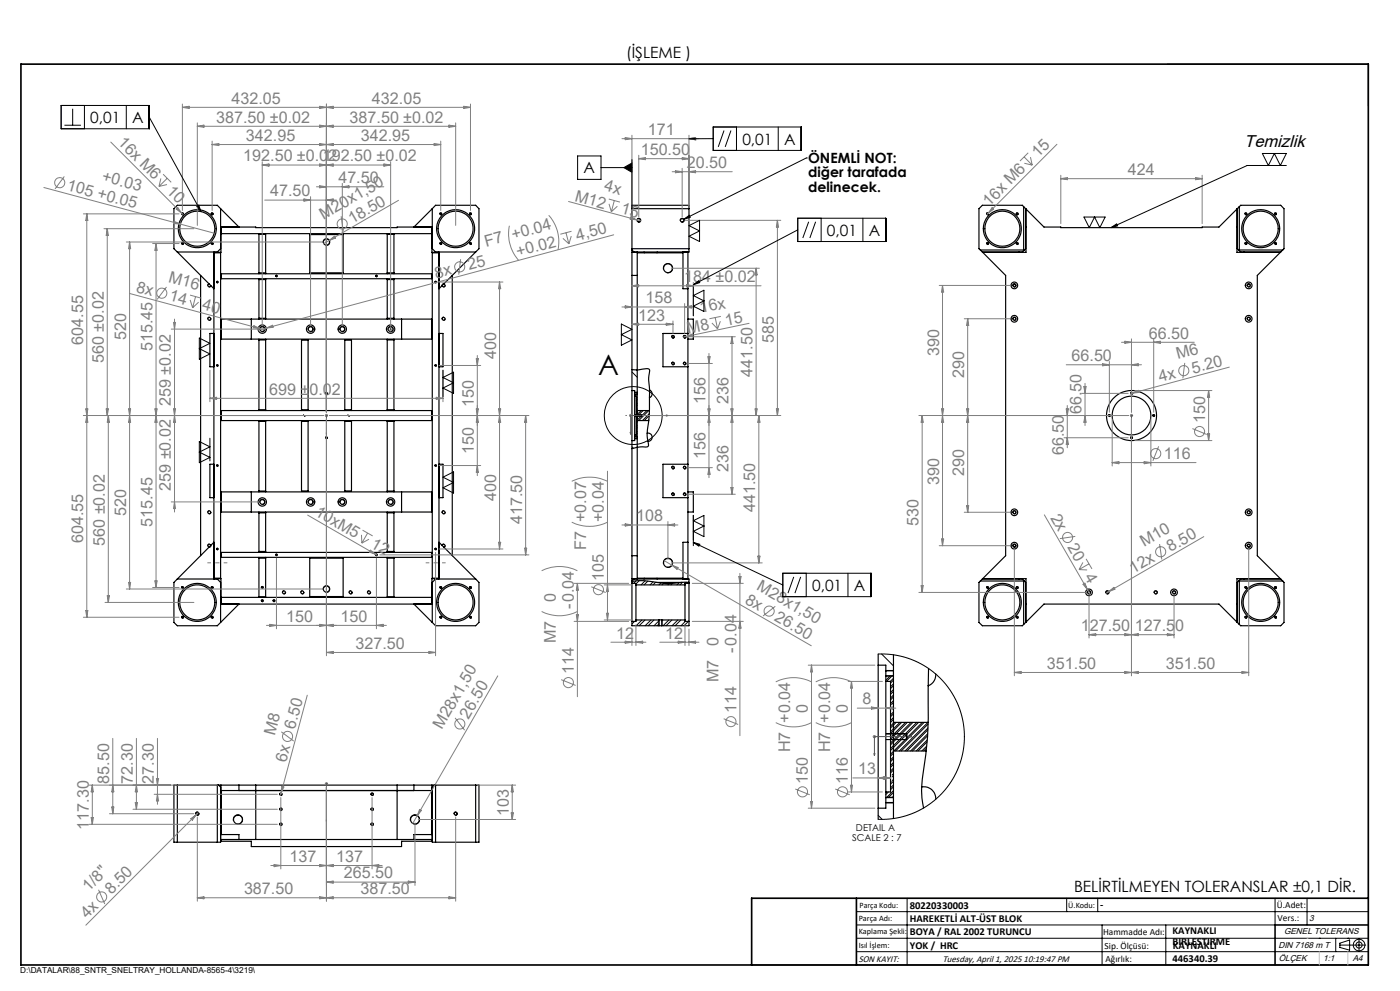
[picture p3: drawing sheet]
<svg xmlns="http://www.w3.org/2000/svg" width="420mm" height="297mm" viewBox="0 0 420 297" stroke-linecap="round" stroke-linejoin="round" font-family="sans-serif">
<defs><g id="words">
<text font-size="8.5" x="179.4" y="112.5">A</text>
<text font-size="5.1" x="373.3" y="44">Temizlik</text>
<g font-size="4.8" fill="#808080">
<text x="69.4" y="31.1">432.05</text>
<text x="111.6" y="31.1">432.05</text>
<text x="64.8" y="36.7">387.50 ±0.02</text>
<text x="104.9" y="36.7">387.50 ±0.02</text>
<text x="194.3" y="40.4">171</text>
<text x="35.1" y="43" transform="rotate(45 35.1 43)">16x M6</text>
<text x="73.8" y="42.2">342.95</text>
<text x="108.2" y="42.2">342.95</text>
<text x="192.2" y="46.4">150.50</text>
<text x="311.4" y="47.4" transform="rotate(-45 311.4 47.4)">15</text>
<text x="73" y="48.4">192.50 ±0.02</text>
<text x="96.9" y="48.4">192.50 ±0.02</text>
<text x="206" y="50.4">20.50</text>
<text x="338.4" y="52.4">424</text>
<text x="19.9" y="56.9" transform="rotate(15 19.9 56.9)">105 +0.05</text>
<text x="30.3" y="54.2" transform="rotate(15 30.3 54.2)">+0.03</text>
<text x="49.8" y="57.6" transform="rotate(45 49.8 57.6)">10</text>
<text x="81" y="58.9">47.50</text>
<text x="101.5" y="54.9">47.50</text>
<text x="181.1" y="57" transform="rotate(15 181.1 57)">4x</text>
<text x="97.1" y="66" transform="rotate(-30 97.1 66)">M20x1,50</text>
<text x="172.3" y="60.2" transform="rotate(15 172.3 60.2)">M12</text>
<text x="186.1" y="63.9" transform="rotate(15 186.1 63.9)">15</text>
<text x="296.8" y="62.1" transform="rotate(-45 296.8 62.1)">16x M6</text>
<text x="105.6" y="67.3" transform="rotate(-30 105.6 67.3)">18.50</text>
<text x="145.8" y="74" transform="rotate(-15 145.8 74)">F7 +0.04</text>
<text x="155.3" y="77" transform="rotate(-15 155.3 77)">+0.02</text>
<text x="173.2" y="72.2" transform="rotate(-15 173.2 72.2)">4,50</text>
<text x="130.8" y="83.5" transform="rotate(-15 130.8 83.5)">8x</text>
<text x="140.7" y="80.9" transform="rotate(-15 140.7 80.9)">25</text>
<text x="40.6" y="87.4" transform="rotate(15 40.6 87.4)">8x</text>
<text x="50.4" y="84.4" transform="rotate(15 50.4 84.4)">M16</text>
<text x="205.3" y="84.5">184 ±0.02</text>
<text x="50.5" y="90.1" transform="rotate(15 50.5 90.1)">14</text>
<text x="60.4" y="92.7" transform="rotate(15 60.4 92.7)">40</text>
<text x="193.6" y="90.9">158</text>
<text x="210.3" y="93.9" transform="rotate(-12 210.3 93.9)">16x</text>
<text x="37.8" y="101.8" transform="rotate(-90 37.8 101.8)">520</text>
<text x="191.5" y="96.1">123</text>
<text x="206.5" y="100.2" transform="rotate(-12 206.5 100.2)">M8</text>
<text x="217.8" y="97.8" transform="rotate(-12 217.8 97.8)">15</text>
<text x="344.6" y="101.5">66.50</text>
<text x="25" y="103.2" transform="rotate(-90 25 103.2)">604.55</text>
<text x="45.7" y="105.2" transform="rotate(-90 45.7 105.2)">515.45</text>
<text x="148.8" y="107.5" transform="rotate(-90 148.8 107.5)">400</text>
<text x="232.2" y="102.7" transform="rotate(-90 232.2 102.7)">585</text>
<text x="281.7" y="106.6" transform="rotate(-90 281.7 106.6)">390</text>
<text x="353.3" y="107.7" transform="rotate(-15 353.3 107.7)">M6</text>
<text x="31.1" y="108.8" transform="rotate(-90 31.1 108.8)">560 ±0.02</text>
<text x="225.8" y="112.9" transform="rotate(-90 225.8 112.9)">441.50</text>
<text x="289.2" y="113.3" transform="rotate(-90 289.2 113.3)">290</text>
<text x="321.5" y="108.2">66.50</text>
<text x="358" y="112" transform="rotate(-15 358 112)">5.20</text>
<text x="80.8" y="118.3">699 ±0.02</text>
<text x="348.1" y="114.6" transform="rotate(-15 348.1 114.6)">4x</text>
<text x="51.3" y="121.7" transform="rotate(-90 51.3 121.7)">259 ±0.02</text>
<text x="142.1" y="121.9" transform="rotate(-90 142.1 121.9)">150</text>
<text x="211.6" y="121" transform="rotate(-90 211.6 121)">156</text>
<text x="218.5" y="121" transform="rotate(-90 218.5 121)">236</text>
<text x="324.4" y="124.1" transform="rotate(-90 324.4 124.1)">66.50</text>
<text x="361.5" y="126.9" transform="rotate(-90 361.5 126.9)">150</text>
<text x="142.1" y="136.2" transform="rotate(-90 142.1 136.2)">150</text>
<text x="211.6" y="137.5" transform="rotate(-90 211.6 137.5)">156</text>
<text x="319.1" y="136.4" transform="rotate(-90 319.1 136.4)">66.50</text>
<text x="349.2" y="137.6">116</text>
<text x="218.5" y="141.5" transform="rotate(-90 218.5 141.5)">236</text>
<text x="289.2" y="142.7" transform="rotate(-90 289.2 142.7)">290</text>
<text x="51.3" y="147.1" transform="rotate(-90 51.3 147.1)">259 ±0.02</text>
<text x="281.7" y="145.3" transform="rotate(-90 281.7 145.3)">390</text>
<text x="37.8" y="154.5" transform="rotate(-90 37.8 154.5)">520</text>
<text x="94.2" y="154.2" transform="rotate(30 94.2 154.2)">10xM5</text>
<text x="148.8" y="150" transform="rotate(-90 148.8 150)">400</text>
<text x="226.6" y="153.5" transform="rotate(-90 226.6 153.5)">441.50</text>
<text x="315" y="155.1" transform="rotate(60 315 155.1)">2x</text>
<text x="45.7" y="157.9" transform="rotate(-90 45.7 157.9)">515.45</text>
<text x="156.6" y="157" transform="rotate(-90 156.6 157)">417.50</text>
<text x="181.2" y="156.5" transform="rotate(-90 181.2 156.5)">+0.04</text>
<text x="190.9" y="156.2">108</text>
<text x="275.6" y="157.6" transform="rotate(-90 275.6 157.6)">530</text>
<text x="25" y="162.8" transform="rotate(-90 25 162.8)">604.55</text>
<text x="31.4" y="163.6" transform="rotate(-90 31.4 163.6)">560 ±0.02</text>
<text x="111" y="163.9" transform="rotate(30 111 163.9)">12</text>
<text x="175.8" y="164.9" transform="rotate(-90 175.8 164.9)">F7 +0.07</text>
<text x="320.1" y="164" transform="rotate(60 320.1 164)">20</text>
<text x="343.2" y="163.9" transform="rotate(-30 343.2 163.9)">M10</text>
<text x="351.2" y="165.5" transform="rotate(-30 351.2 165.5)">8.50</text>
<text x="325.3" y="172.9" transform="rotate(60 325.3 172.9)">4</text>
<text x="340" y="172" transform="rotate(-30 340 172)">12x</text>
<text x="181.2" y="174.3" transform="rotate(-90 181.2 174.3)">105</text>
<text x="226.7" y="176.5" transform="rotate(30 226.7 176.5)">M28x1,50</text>
<text x="166.8" y="180.4" transform="rotate(-90 166.8 180.4)">0</text>
<text x="172.1" y="182.6" transform="rotate(-90 172.1 182.6)">-0.04</text>
<text x="223.2" y="180.6" transform="rotate(30 223.2 180.6)">8x</text>
<text x="232.1" y="185.8" transform="rotate(30 232.1 185.8)">26.50</text>
<text x="85.9" y="186.3">150</text>
<text x="102.2" y="186.3">150</text>
<text x="184.9" y="191.4">12</text>
<text x="199.5" y="191.4">12</text>
<text x="324.2" y="189.1">127.50</text>
<text x="340.4" y="189.1">127.50</text>
<text x="106.6" y="194.4">327.50</text>
<text x="166.8" y="192.7" transform="rotate(-90 166.8 192.7)">M7</text>
<text x="215.5" y="193.5" transform="rotate(-90 215.5 193.5)">0</text>
<text x="220.9" y="195.7" transform="rotate(-90 220.9 195.7)">-0.04</text>
<text x="172.1" y="202.1" transform="rotate(-90 172.1 202.1)">114</text>
<text x="314.1" y="200.4">351.50</text>
<text x="349.8" y="200.4">351.50</text>
<text x="215.5" y="204.4" transform="rotate(-90 215.5 204.4)">M7</text>
<text x="140.6" y="215.7" transform="rotate(-60 140.6 215.7)">26.50</text>
<text x="220.9" y="213.8" transform="rotate(-90 220.9 213.8)">114</text>
<text x="242.4" y="213.7" transform="rotate(-90 242.4 213.7)">0</text>
<text x="254.4" y="213.7" transform="rotate(-90 254.4 213.7)">0</text>
<text x="258.8" y="211.1">8</text>
<text x="82.4" y="220.6" transform="rotate(-75 82.4 220.6)">M8</text>
<text x="88.5" y="218.7" transform="rotate(-75 88.5 218.7)">6.50</text>
<text x="132.6" y="218.8" transform="rotate(-60 132.6 218.8)">M28x1,50</text>
<text x="237" y="225.5" transform="rotate(-90 237 225.5)">H7 +0.04</text>
<text x="249" y="225.5" transform="rotate(-90 249 225.5)">H7 +0.04</text>
<text x="85.8" y="228.6" transform="rotate(-75 85.8 228.6)">6x</text>
<text x="257.5" y="232.1">13</text>
<text x="32.8" y="234.9" transform="rotate(-90 32.8 234.9)">85.50</text>
<text x="39.8" y="234.9" transform="rotate(-90 39.8 234.9)">72.30</text>
<text x="46.2" y="234.9" transform="rotate(-90 46.2 234.9)">27.30</text>
<text x="242.4" y="234.9" transform="rotate(-90 242.4 234.9)">150</text>
<text x="254.4" y="234.9" transform="rotate(-90 254.4 234.9)">116</text>
<text x="152.6" y="244.4" transform="rotate(-90 152.6 244.4)">103</text>
<text x="26.6" y="248.7" transform="rotate(-90 26.6 248.7)">117.30</text>
<text x="86.8" y="258.3">137</text>
<text x="100.9" y="258.3">137</text>
<text x="103.1" y="263.3">265.50</text>
<text x="26.6" y="267.4" transform="rotate(-45 26.6 267.4)">1/8&quot;</text>
<text x="33.4" y="268.2" transform="rotate(-45 33.4 268.2)">8.50</text>
<text x="73.2" y="268">387.50</text>
<text x="108.1" y="268">387.50</text>
<text x="26.2" y="275.4" transform="rotate(-45 26.2 275.4)">4x</text>
</g>
<g font-size="4.7">
<text x="187.8" y="17.4">(İŞLEME )</text>
<text x="27.1" y="36.8">0,01</text>
<text x="39.6" y="36.8">A</text>
<text x="222.7" y="43.3">0,01</text>
<text x="235.2" y="43.3">A</text>
<text x="175.1" y="52">A</text>
<text x="248.1" y="70.6">0,01</text>
<text x="260.6" y="70.6">A</text>
<text x="243.6" y="177.1">0,01</text>
<text x="256.1" y="177.1">A</text>
<text x="322.2" y="267.4">BELİRTİLMEYEN TOLERANSLAR ±0,1 DİR.</text>
</g>
<g font-size="4.2">
<text x="242.4" y="48.9">ÖNEMLİ NOT:</text>
<text x="242.4" y="53.2">diğer tarafada</text>
<text x="242.4" y="57.4">delinecek.</text>
</g>
<g font-size="3.2">
<text x="272.9" y="272.3">80220330003</text>
<text x="330" y="272.2">-</text>
<text x="272.9" y="280.3">BOYA / RAL 2002 TURUNCU</text>
<text x="272.9" y="276.3">HAREKETLİ ALT-ÜST BLOK</text>
<text x="351.8" y="280">KAYNAKLI</text>
<text x="272.9" y="284.4">YOK / HRC</text>
<text x="351.8" y="283.2">BIRLESTIRME</text>
<text x="351.9" y="284.3">KAYNAKLI</text>
<text x="351.8" y="288.3">446340.39</text>
</g>
<g font-size="2.8">
<text x="255.6" y="251.9">SCALE 2 : 7</text>
<text x="256.8" y="249.1">DETAIL A</text>
<text x="383" y="272.2">Ü.Adet:</text>
<text x="330.9" y="280.3">Hammadde Adı:</text>
<text x="383.3" y="276">Vers.:</text>
<text x="331.4" y="284.3">Sip. Ölçüsü:</text>
<text x="257.6" y="288.3">SON KAYIT:</text>
<text x="282.8" y="288.3">Tuesday, April 1, 2025 10:19:47 PM</text>
<text x="331.6" y="288.3">Ağırlık:</text>
</g>
<g font-size="2.6">
<text x="392.8" y="276">3</text>
<text x="385.2" y="279.9">GENEL TOLERANS</text>
<text x="383.5" y="284">DIN 7168 m T</text>
<text x="383.6" y="288.1">ÖLÇEK</text>
<text x="396.9" y="288.1">1:1</text>
<text x="405.8" y="288.1">A4</text>
</g>
<g font-size="2.5">
<text x="257.9" y="272">Parça Kodu:</text>
<text x="320.5" y="272">Ü.Kodu:</text>
<text x="257.6" y="280">Kaplama Şekli:</text>
<text x="257.6" y="276">Parça Adı:</text>
<text x="257.6" y="284.1">Isıl İşlem:</text>
<text x="6.1" y="291.6">D:\DATALAR\88_SNTR_SNELTRAY_HOLLANDA-8565-4\3219\</text>
</g>
</g></defs>
<g fill="none" stroke="#000" stroke-width=".35">
<path d="M53.2 75.5l11 11M64.2 75.8h2v97.5h-2M64.2 75.5v98M66.2 62.5v12l-1 1h-12M66.2 62.5l-1-1h-12l-1 1v12l1 1M66.2 68h10.5v.2l53-.2M66.2 62.5l5.5 5.5M66.3 68v7.6h-2.1M66.4 68v2h63.1v-2M92.9 70.3h10v11.5h-10zM97.9 72.5h.1M129.6 68v7.6h2.1"/>
<path d="M129.7 62.5v12l1 1h12M129.7 62.5l1-1h12l1 1v12l-12 12M129.7 62.5l-5.5 5.5M131.7 75.8h-2v97.5h2M131.7 75.5v98M189.6 75.6h1.6M189.6 74.9l.6 .6h16.5v-14h-17.1v55.5M189.6 74.5h17.1M189.6 62.5h17.1M191.2 75.8h13.7M191.2 75.5v42.1M193.2 75.5l.1 .3"/>
<path d="M197.2 75.5l-.1 .3M204.9 75.5v11h1.5M206.4 75.5v98M294.1 74.9h13M294.1 74.9l.7 .7M294.8 75.6l6.9 6.9v84l-8 8.1v11.9l1 1h12l6.5-6.5h52.5l6.1 6.1M305.7 75.5v.1M307.1 61.9l6.1 6.1h5v.2h42.4v-.2h5.1l6.5-6.5h12l1 1v12l-8 8v84l7.6 7.6M307.1 61.9l-.4-.4h-12l-1 1v12l.4 .4M307.1 61.9v13M307.1 74.9l.1 .1M307.7 68h.1"/>
<path d="M307.7 62.5v12l-1 1h-12M307.8 62.6v13h-13M371.1 62.6v13h13M371.1 68h.1M371.2 62.5v12l.5 .5M371.7 75l.5 .5h12M371.8 61.9v13M371.8 74.9l-.1 .1M371.8 74.9h13M373.2 75.5v.1M60.2 82.5v84M62.8 85.1a.42 .42 0 0 0-.4 .5 .42 .42 0 0 0 .4 .4 .42 .42 0 0 0 .4-.5"/>
<path d="M64.2 99.9h-1.2v10h1.2M66.4 82.1h63.1v1.4h-63.1zM66.4 95.6h63.1v6h-63.1zM75.4 95.6v6M77.7 81.8h2M77.7 82.1v-11.9h2v11.9M77.7 83.5v12.1M77.7 83.8h2M77.7 95.4h2M79.7 83.5v12.1M116.2 81.8h2M116.2 82.1v-11.9h2v11.9"/>
<path d="M116.2 83.8h2M116.2 95.4h2M116.2 83.5v12.1M118.2 83.5v12.1M120.5 95.6v6M131.7 99.9h1.2v10h-1.2M133.1 85.1a.42 .42 0 0 1 .4 .5 .42 .42 0 0 1-.4 .4 .42 .42 0 0 1-.5-.5M135.7 82.5v84M189.6 82.5h1.6M206.4 99.9h-7.5v10h7.5M206.4 95.6h1.6v6h-1.6M304.3 85.1l.4 .4"/>
<path d="M374.6 85.1l-.4 .4M77.7 101.6v21.4M77.7 101.9h2M79.7 101.6v21.4M116.2 101.9h2M116.2 101.6v21.4M118.2 101.6v21.4M189.6 110.8h2.1a3.8 3.8 0 0 1 3.1-.1l.1 .4a13.6 13.6 0 0 0 0 5.8M189.6 117v15M189.6 117h.8v.6M190.4 118.7v11.6M190.4 117.6v.5"/>
<path d="M190.4 118.7h.5v11.6h-.5M190.4 118.1h.8M190.4 118.1v.6M190.4 117.6h.8M191.2 117.6v.5M191.2 118.1v12.8M194.8 119.2v5.3l-.6 5.3M194.8 116.9v2.3M194.9 116.9a1.25 1.25 0 0 1 .8 1.1 1.25 1.25 0 0 1-.9 1.2M64.2 139.1h-1.2v10.1h1.2M66.4 123h63.1v3h-63.1zM77.7 126v21.4"/>
<path d="M77.7 126.3h2M77.7 122.8h2M79.7 126v21.4M90.5 126.3h1.9M90.5 126v21.1h1.9v-21.1M90.5 122.8h1.9M90.5 123v-21.1h1.9v21.1M103.4 126.3h2M103.4 126v21.1h2v-21.1M103.4 122.8h2M103.4 123v-21.1h2v21.1M116.2 126.3h2"/>
<path d="M116.2 122.8h2M116.2 126v21.4M118.2 126v21.4M131.7 139.1h1.2v10.1h-1.2M189.6 132v42.8M190.4 130.9v.5M190.4 131.4v.6h-.8M190.4 130.9h.8M190.4 130.3v.6M190.4 131.4h.8M191.2 130.9v.5M191.2 126h3.4"/>
<path d="M191.2 123h3.6M191.2 131.4v42.1M194.2 129.8a1.24 1.24 0 0 1 1.4 1.1 1.24 1.24 0 0 1-1.2 1.4M194.2 129.8l.2 2.5M194.4 132.3l.1 .3a.9 .9 0 0 1-.1 1.2 .9 .9 0 0 1-1.1 .1l-2.1 .2-1.6 .3M206.4 139.1h-7.5v10.1h7.5M66.4 147.4h63.1v6.1h-63.1zM75.4 147.4v6.1M77.7 153.5v12.1M77.7 153.7h2M77.7 147.2h2M79.7 153.5v12.1"/>
<path d="M116.2 153.7h2M116.2 147.2h2M116.2 153.5v12.1M118.2 153.5v12.1M120.5 147.4v6.1M206.4 147.4h1.6v6.1h-1.6M53.2 173.5h12l1 1.1v11.9M63.2 163.5a.42 .42 0 0 0-.4-.4 .42 .42 0 0 0-.4 .4 .42 .42 0 0 0 .4 .5M64.2 173.4h2.1v7.6M64.2 162.5l-12 12.1v11.9l1 1h12l6.5-6.5M66.4 165.6h63.1v1.4h-63.1zM77.7 167v11.9h2v-11.9"/>
<path d="M77.7 167.3h2M77.7 165.3h2M92.9 167.3h10v11.5h-10zM97.9 176.5h.1M116.2 167.3h2M116.2 167v11.9h2v-11.9M116.2 165.3h2M131.7 173.4h-2.1v7.6M131.7 162.5l11 11M132.6 163.5a.42 .42 0 0 1 .5-.4 .42 .42 0 0 1 .4 .4 .42 .42 0 0 1-.4 .5M142.7 173.5h-12l-1 1.1v11.9M142.7 173.5l1 1.1v11.9l-1 1h-12l-6.5-6.5"/>
<path d="M189.6 174.3a16.3 16.3 0 0 1 7.4 .3M189.6 174.8v11.4M189.6 173.4h1.6M189.6 174.1l.6-.6h16.5v1.3M189.6 166.5h1.6M189.6 174.8h1.2v.5M190.8 175.3v10.5M190.8 175.3h14.7M191.2 173.3h13.7M193.3 173.3l-.1 .2M197 174.6a20.1 20.1 0 0 0 7.5 0M197 174.6h7.5"/>
<path d="M197.1 173.3l.1 .2M204.5 174.6h2M205.5 175.3v10.5M206.4 162.5h-1.5v11M206.5 174.6h.2M206.7 174.8v11.4M206.7 174.8h-1.2v.5M294.1 174.1h13M294.7 173.5h12l.5 .5M294.8 173.4h13v13M304.7 163.5l-.4 .5M305.7 173.4v.1"/>
<path d="M307.1 174.1v13M307.2 174l-.1 .1M307.2 174l.5 .6v11.9M371.7 174l-.5 .6v11.9M371.7 174l.1 .1M371.8 174.1v13M371.8 174.1h13M373.2 173.4v.1M374.2 163.5l.4 .5M384.1 173.4h-13v13M384.2 173.5h-12l-.5 .5M384.8 174.1l.4 .5v11.9l-1 1h-12l-.4-.4"/>
<path d="M66.2 181h63.5M66.4 181v-2h63.1v2M189.6 186.2v1.3h8.1M190.8 185.8h6.9M190.8 185.8v.4h-1.2M197.7 185.8h.8M197.7 187.5h.8M197.7 185.8v1.7M198.5 185.8h7M198.5 185.8v1.7M205.5 185.8v.4h1.2M206.7 186.2v1.3h-8.2"/>
<path d="M263.5 199.4v42.8M263.5 199.4h2.2v1.6M263.5 196v3.4M268 196.2v4.8M307.7 181h.1M371.1 181h.1M265.7 204.2v33.1M265.7 201v1.5M265.7 204.2h1.5v33.1h-1.5M265.7 202.5h2.3M265.7 202.5v1.7M265.7 201h2.3"/>
<path d="M268 201v1.5M268 202.5v36.5M268 216.5h10.5M278.4 205.5a125.4 125.4 0 0 1-1.7 28l-.2 2.3M278.6 200.3l-.1 5.2M280.7 202a3.4 3.4 0 0 1-2.3 3.5M53.2 235.3v17.1M65.2 235.3v17.1M65.6 235.3l.6 .6v16.5h-14v-17.1h91.5v17.1h-14v-16.5l.6-.6M66.2 236.9h63.5M66.3 235.3v1.6M66.4 236.9v13.2"/>
<path d="M71.7 235.3v1.6M76.7 235.3v16.3M119.1 235.3v16.3M124.2 235.3v1.6M129.5 236.9v13.2M129.6 235.3v1.6M130.7 235.3v17.1M142.7 235.3v17.1M265.7 239v1.5M265.7 239h2.3M265.7 237.3v1.7M268 239v1.5"/>
<path d="M268 225.1h9.8M276.5 235.8a3.5 3.5 0 0 1 4.2 3.7M276.5 235.8l.1 3.3 .5 3.1M66.2 250.1h5.5v1.5M66.2 251.6h63.5M66.4 251.6v.5h9v1.6h45.1v-1.6h9v-.5M71.5 244.3l-.7 .1M124.4 244.3l.6 .1M129.7 250.1h-5.5v1.5M263.5 242.2v3.3M265.7 240.5v1.7h-2.2M265.7 240.5h2.3"/>
<path d="M268 240.5v4.8M410.5 277.2h-28v12"/>
<circle cx="54.7" cy="73" r=".26"/>
<circle cx="54.7" cy="64.1" r=".26"/>
<circle cx="59.2" cy="68.5" r="5.7"/>
<circle cx="59.2" cy="68.5" r="5.2"/>
<circle cx="63.6" cy="73" r=".25"/>
<circle cx="63.6" cy="64.1" r=".25"/>
<circle cx="97.9" cy="72.5" r=".94"/>
<circle cx="132.2" cy="64.1" r=".25"/>
<circle cx="132.2" cy="73" r=".25"/>
<circle cx="136.7" cy="68.5" r="5.2"/>
<circle cx="136.7" cy="68.5" r="5.7"/>
<circle cx="141.1" cy="64.1" r=".25"/>
<circle cx="141.2" cy="73" r=".25"/>
<circle cx="191.6" cy="66" r=".51"/>
<circle cx="204.6" cy="66" r=".5"/>
<circle cx="296.3" cy="64.1" r=".24"/>
<circle cx="296.3" cy="73" r=".25"/>
<circle cx="300.7" cy="68.5" r="5.7"/>
<circle cx="300.7" cy="68.5" r="5.2"/>
<circle cx="305.2" cy="64.1" r=".25"/>
<circle cx="305.2" cy="73" r=".25"/>
<circle cx="373.8" cy="73" r=".26"/>
<circle cx="373.8" cy="64.1" r=".26"/>
<circle cx="378.2" cy="68.5" r="5.7"/>
<circle cx="378.2" cy="68.5" r="5.3"/>
<circle cx="382.7" cy="73" r=".25"/>
<circle cx="382.7" cy="64.1" r=".25"/>
<circle cx="62.8" cy="95.5" r=".43"/>
<circle cx="65.2" cy="84.5" r=".21"/>
<circle cx="78.7" cy="98.6" r=".7"/>
<circle cx="78.7" cy="98.6" r="1.25"/>
<circle cx="82.9" cy="82.7" r=".2"/>
<circle cx="93.2" cy="98.6" r=".7"/>
<circle cx="93.2" cy="98.6" r="1.25"/>
<circle cx="102.7" cy="98.6" r="1.26"/>
<circle cx="102.7" cy="98.6" r=".7"/>
<circle cx="112.9" cy="82.7" r=".22"/>
<circle cx="117.2" cy="98.6" r="1.26"/>
<circle cx="117.2" cy="98.6" r=".7"/>
<circle cx="130.7" cy="84.5" r=".21"/>
<circle cx="133.1" cy="95.5" r=".44"/>
<circle cx="200.4" cy="80.4" r="1.32"/>
<circle cx="304.3" cy="95.5" r=".43"/>
<circle cx="304.3" cy="85.5" r=".43"/>
<circle cx="304.3" cy="95.5" r=".99"/>
<circle cx="304.3" cy="85.5" r=".99"/>
<circle cx="374.6" cy="95.5" r="1"/>
<circle cx="374.6" cy="85.5" r="1"/>
<circle cx="374.6" cy="95.5" r=".43"/>
<circle cx="374.6" cy="85.5" r=".43"/>
<circle cx="65.2" cy="109.5" r=".21"/>
<circle cx="97.9" cy="117.9" r=".25"/>
<circle cx="130.7" cy="109.5" r=".21"/>
<circle cx="201.9" cy="108.9" r=".34"/>
<circle cx="201.9" cy="100.9" r=".34"/>
<circle cx="205.4" cy="100.9" r=".34"/>
<circle cx="205.4" cy="108.9" r=".34"/>
<circle cx="339.5" cy="117.9" r=".26"/>
<circle cx="65.2" cy="139.5" r=".21"/>
<circle cx="97.9" cy="131.2" r=".25"/>
<circle cx="130.7" cy="139.5" r=".21"/>
<circle cx="332.8" cy="124.5" r=".26"/>
<circle cx="339.4" cy="124.5" r="5.8"/>
<circle cx="339.5" cy="131.2" r=".26"/>
<circle cx="339.5" cy="124.5" r="7.5"/>
<circle cx="346.1" cy="124.5" r=".26"/>
<circle cx="62.8" cy="153.5" r=".43"/>
<circle cx="78.7" cy="150.4" r=".69"/>
<circle cx="78.7" cy="150.5" r="1.25"/>
<circle cx="93.2" cy="150.4" r=".69"/>
<circle cx="93.2" cy="150.5" r="1.25"/>
<circle cx="102.7" cy="150.4" r="1.26"/>
<circle cx="102.7" cy="150.4" r=".69"/>
<circle cx="117.2" cy="150.4" r="1.26"/>
<circle cx="117.2" cy="150.4" r=".69"/>
<circle cx="133.1" cy="153.5" r=".44"/>
<circle cx="201.9" cy="148.1" r=".34"/>
<circle cx="201.9" cy="140.1" r=".34"/>
<circle cx="205.4" cy="148.1" r=".34"/>
<circle cx="205.4" cy="140.1" r=".34"/>
<circle cx="304.3" cy="153.5" r=".43"/>
<circle cx="304.3" cy="153.5" r=".99"/>
<circle cx="374.6" cy="153.5" r="1"/>
<circle cx="374.6" cy="153.5" r=".43"/>
<circle cx="54.7" cy="176.1" r=".26"/>
<circle cx="63.6" cy="176.1" r=".25"/>
<circle cx="65.2" cy="164.5" r=".21"/>
<circle cx="78.7" cy="176" r=".25"/>
<circle cx="82.9" cy="166.3" r=".2"/>
<circle cx="85.2" cy="177.5" r=".43"/>
<circle cx="90.7" cy="177.5" r=".43"/>
<circle cx="97.9" cy="176.5" r=".93"/>
<circle cx="105.2" cy="177.5" r=".43"/>
<circle cx="110.7" cy="177.5" r=".43"/>
<circle cx="112.9" cy="166.3" r=".22"/>
<circle cx="130.7" cy="164.5" r=".21"/>
<circle cx="132.2" cy="176.1" r=".25"/>
<circle cx="141.1" cy="176.1" r=".25"/>
<circle cx="200.4" cy="168.7" r="1.32"/>
<circle cx="296.3" cy="176.1" r=".24"/>
<circle cx="304.3" cy="163.5" r=".43"/>
<circle cx="304.3" cy="163.5" r=".99"/>
<circle cx="305.2" cy="176.1" r=".25"/>
<circle cx="326.7" cy="177.5" r=".43"/>
<circle cx="326.7" cy="177.5" r=".99"/>
<circle cx="332.2" cy="177.5" r=".43"/>
<circle cx="346.7" cy="177.5" r=".43"/>
<circle cx="352.2" cy="177.5" r="1"/>
<circle cx="352.2" cy="177.5" r=".43"/>
<circle cx="373.8" cy="176.1" r=".26"/>
<circle cx="374.6" cy="163.5" r="1"/>
<circle cx="374.6" cy="163.5" r=".43"/>
<circle cx="382.7" cy="176.1" r=".25"/>
<circle cx="54.7" cy="185" r=".26"/>
<circle cx="59.2" cy="180.5" r="5.7"/>
<circle cx="59.2" cy="180.5" r="5.3"/>
<circle cx="63.6" cy="185" r=".25"/>
<circle cx="78.7" cy="180" r=".25"/>
<circle cx="82.2" cy="180" r=".24"/>
<circle cx="132.2" cy="185" r=".25"/>
<circle cx="136.7" cy="180.5" r="5.7"/>
<circle cx="136.7" cy="180.5" r="5.2"/>
<circle cx="141.2" cy="185" r=".25"/>
<circle cx="296.3" cy="185" r=".25"/>
<circle cx="300.7" cy="180.5" r="5.7"/>
<circle cx="300.7" cy="180.5" r="5.2"/>
<circle cx="305.2" cy="185" r=".25"/>
<circle cx="373.8" cy="185" r=".26"/>
<circle cx="378.2" cy="180.5" r="5.7"/>
<circle cx="378.2" cy="180.5" r="5.3"/>
<circle cx="382.7" cy="185" r=".25"/>
<circle cx="84.2" cy="238" r=".32"/>
<circle cx="111.6" cy="238" r=".33"/>
<circle cx="59.2" cy="243.9" r=".43"/>
<circle cx="71.4" cy="245.6" r="1.33"/>
<circle cx="84.2" cy="242.6" r=".32"/>
<circle cx="84.2" cy="247" r=".32"/>
<circle cx="111.6" cy="247" r=".33"/>
<circle cx="111.6" cy="242.5" r=".33"/>
<circle cx="124.5" cy="245.6" r="1.33"/>
<circle cx="136.7" cy="243.9" r=".43"/>
</g>
<g fill="none" stroke="#000" stroke-width=".3">
<path d="M350.2 19.2h60.3v12.6M18.3 31.6h26.5v7h-26.5zM19.3 37.5h5M21.8 32.6v4.9M25.3 31.6v7M37.9 31.6v7M44.8 35.1l15.5 28.3M214 38.1h26.4v7h-26.4zM217.2 39.1l-1.7 4.9M219.3 39.1l-1.7 4.9M220.9 38.1v7M233.5 38.1v7"/>
<path d="M173.3 46.7h7v7.1h-7zM180.3 50.2h9.3M187.1 50.2l2.5-1.3v2.7zM189.6 47.8v14.7M206.7 41.6l2-.3v.6zM214 41.6h-7.3M241.9 47.3h.1M241.9 47.3l-36.8 18.4M378.7 46h7.2l-1.8 3.6-1.8-3.6-1.8 3.6zM385.9 49.6h-11.7l-40.9 18.6M54.4 73.1a.29 .29 0 0 1 .3-.4 .29 .29 0 0 1 .3 .3 .29 .29 0 0 1-.4 .3M54.4 64.2a.29 .29 0 0 1 .3-.4 .29 .29 0 0 1 .3 .3 .29 .29 0 0 1-.4 .3"/>
<path d="M59 61.8l.6-.3 .7 1.9zM63.4 64.2a.29 .29 0 0 1 .2-.4 .29 .29 0 0 1 .3 .3 .29 .29 0 0 1-.3 .3M63.4 73.1a.29 .29 0 0 1 .2-.4 .29 .29 0 0 1 .3 .3 .29 .29 0 0 1-.3 .3M97 72.8a1 1 0 0 1 .9-1.3 1 1 0 0 1 1 1.1 1 1 0 0 1-1.2 .9M131.9 64.2a.29 .29 0 0 1 .3-.4 .29 .29 0 0 1 .3 .3 .29 .29 0 0 1-.3 .3M131.9 73.1a.29 .29 0 0 1 .3-.4 .29 .29 0 0 1 .3 .3 .29 .29 0 0 1-.3 .3M140.9 73.1a.29 .29 0 0 1 .2-.4 .29 .29 0 0 1 .3 .3 .29 .29 0 0 1-.3 .3M140.9 64.2a.29 .29 0 0 1 .2-.4 .29 .29 0 0 1 .3 .3 .29 .29 0 0 1-.3 .3M191.1 66.2a.59 .59 0 0 1 .5-.8 .59 .59 0 0 1 .6 .7 .59 .59 0 0 1-.7 .5M204 66.2a.6 .6 0 0 1 .6-.8 .6 .6 0 0 1 .6 .7 .6 .6 0 0 1-.7 .5M205.1 65.7l1.7-1.2 .3 .6zM206.7 67.6l3.2-1.6v6.4l-3.2-1.6 3.2-1.6z"/>
<path d="M239.3 65.4h26.4v7h-26.4zM239.3 68.9l-31.3 16.4M242.6 66.5l-1.8 4.8M244.7 66.5l-1.7 4.8M246.3 65.4v7M258.9 65.4v7M295.9 73.1a.31 .31 0 0 1 .3-.4 .31 .31 0 0 1 .3 .3 .31 .31 0 0 1-.3 .3M295.9 64.2a.31 .31 0 0 1 .3-.4 .31 .31 0 0 1 .3 .3 .31 .31 0 0 1-.3 .3M304.9 64.2a.29 .29 0 0 1 .2-.4 .29 .29 0 0 1 .3 .3 .29 .29 0 0 1-.3 .3M304.9 73.1a.29 .29 0 0 1 .2-.4 .29 .29 0 0 1 .3 .3 .29 .29 0 0 1-.3 .3M325.2 65h6.3l-1.5 3.2-1.6-3.2-1.6 3.2zM333.3 68.2l1.7-1.1 .3 .6z"/>
<path d="M373.5 64.2a.29 .29 0 0 1 .2-.4 .29 .29 0 0 1 .3 .3 .29 .29 0 0 1-.3 .3M373.5 73.1a.29 .29 0 0 1 .2-.4 .29 .29 0 0 1 .3 .3 .29 .29 0 0 1-.3 .3M382.4 73.1a.29 .29 0 0 1 .2-.4 .29 .29 0 0 1 .4 .3 .29 .29 0 0 1-.4 .3M382.4 64.2a.29 .29 0 0 1 .2-.4 .29 .29 0 0 1 .4 .3 .29 .29 0 0 1-.4 .3M64.9 84.6a.25 .25 0 0 1 .3-.3 .25 .25 0 0 1 .2 .2 .25 .25 0 0 1-.3 .3M77.9 98.8a.79 .79 0 0 1 .7-.9 .79 .79 0 0 1 .9 .8 .79 .79 0 0 1-1 .7M82.7 82.8a.25 .25 0 0 1 .2-.3 .25 .25 0 0 1 .3 .2 .25 .25 0 0 1-.3 .3M92.4 98.8a.79 .79 0 0 1 .7-.9 .79 .79 0 0 1 .9 .8 .79 .79 0 0 1-1 .7M101.9 98.8a.79 .79 0 0 1 .7-.9 .79 .79 0 0 1 .9 .8 .79 .79 0 0 1-1 .7M112.7 82.8a.25 .25 0 0 1 .2-.3 .25 .25 0 0 1 .3 .2 .25 .25 0 0 1-.3 .3M116.4 98.8a.8 .8 0 0 1 .7-1 .8 .8 0 0 1 .9 .9 .8 .8 0 0 1-1 .7M130.5 84.6a.24 .24 0 0 1 .2-.3 .24 .24 0 0 1 .2 .3 .24 .24 0 0 1-.3 .2"/>
<path d="M186.4 97.1l3.2 1.6-3.2 1.6 3.2 1.6-3.2 1.6zM199 80.7a1.4 1.4 0 0 1 1.3-1.7 1.4 1.4 0 0 1 1.5 1.5 1.4 1.4 0 0 1-1.8 1.2M208 85.3l1.6-1.2 .3 .6zM208 86v8.6M208 88.6l3.2-1.6v6.3l-3.2-1.5 3.2-1.6zM303.8 95.7a.51 .51 0 0 1 .5-.7 .51 .51 0 0 1 .5 .6 .51 .51 0 0 1-.6 .4M303.8 85.7a.5 .5 0 0 1 .4-.7 .5 .5 0 0 1 .6 .6 .5 .5 0 0 1-.6 .4M374.1 95.7a.51 .51 0 0 1 .5-.7 .51 .51 0 0 1 .5 .6 .51 .51 0 0 1-.6 .4M374.1 85.7a.5 .5 0 0 1 .5-.7 .5 .5 0 0 1 .5 .6 .5 .5 0 0 1-.6 .4M59.8 101.3l3.2 1.6-3.2 1.6 3.2 1.6-3.2 1.6zM64.9 109.6a.25 .25 0 0 1 .3-.3 .25 .25 0 0 1 .2 .3 .25 .25 0 0 1-.3 .2M130.5 109.6a.24 .24 0 0 1 .2-.3 .24 .24 0 0 1 .2 .3 .24 .24 0 0 1-.3 .2"/>
<path d="M132.9 110.9v8M132.9 113.1l3.2-1.6v6.4l-3.2-1.6 3.2-1.6zM189.6 111.5l1.6 1.6M190.4 117.6h.8v.6h-.8M190.5 118.1l-.1 .2M191.1 118.1l-.6 .6M191.2 119.2l-.3 .3M191.2 119.7l-.3 .3M201.5 109a.4 .4 0 0 1 .4-.5 .4 .4 0 0 1 .4 .5 .4 .4 0 0 1-.5 .3M201.5 101a.4 .4 0 0 1 .4-.5 .4 .4 0 0 1 .4 .5 .4 .4 0 0 1-.5 .3M205 109a.4 .4 0 0 1 .4-.5 .4 .4 0 0 1 .4 .5 .4 .4 0 0 1-.5 .3M205 101a.4 .4 0 0 1 .4-.5 .4 .4 0 0 1 .4 .5 .4 .4 0 0 1-.5 .3"/>
<path d="M339.2 118a.29 .29 0 0 1 .2-.4 .29 .29 0 0 1 .3 .3 .29 .29 0 0 1-.3 .3M59.8 132.3l3.2 1.6-3.2 1.6 3.2 1.6-3.2 1.6zM63 131.3v6.8M64.9 139.6a.25 .25 0 0 1 .3-.3 .25 .25 0 0 1 .2 .2 .25 .25 0 0 1-.3 .3M130.5 139.6a.24 .24 0 0 1 .2-.3 .24 .24 0 0 1 .2 .3 .24 .24 0 0 1-.3 .2M189.6 133.9l.4 .4M190.4 130.9h.8v.6h-.8M190.4 124.2h2.2v.6h-2.2M190.7 130.3l-.3 .3M191.2 127.6l-.3 .3M191.2 129.3l-.3 .3M191.2 126.5l-.3 .2"/>
<path d="M191.2 128.2l-.3 .2M191.2 120.9l-.3 .2M191.2 122.6l-.3 .2M191.2 121.4l-.3 .3M191.2 129.8l-.3 .3M191.2 123l-.3 .4M192.4 123l-1.5 1.5M192.9 123l-2 2.1M194.1 123l-3.2 3.2M194.6 123l-3 3M194.7 125.8l-.3 .2M194.8 124.6l-1.5 1.4"/>
<path d="M194.8 124l-2.1 2M332.5 124.6a.31 .31 0 0 1 .3-.4 .31 .31 0 0 1 .3 .4 .31 .31 0 0 1-.4 .2M339.2 131.3a.29 .29 0 0 1 .2-.4 .29 .29 0 0 1 .3 .3 .29 .29 0 0 1-.3 .3M345.8 124.6a.31 .31 0 0 1 .3-.4 .31 .31 0 0 1 .3 .4 .31 .31 0 0 1-.4 .2M77.9 150.6a.79 .79 0 0 1 .7-1 .79 .79 0 0 1 .9 .9 .79 .79 0 0 1-1 .7M92.4 150.6a.79 .79 0 0 1 .7-1 .79 .79 0 0 1 .9 .9 .79 .79 0 0 1-1 .7M101.9 150.6a.79 .79 0 0 1 .7-1 .79 .79 0 0 1 .9 .9 .79 .79 0 0 1-1 .7M116.4 150.6a.8 .8 0 0 1 .7-1 .8 .8 0 0 1 .9 .9 .8 .8 0 0 1-1 .7M132.9 143l3.2-1.6v6.4l-3.2-1.6 3.2-1.6zM201.5 140.2a.39 .39 0 0 1 .4-.5 .39 .39 0 0 1 .4 .5 .39 .39 0 0 1-.5 .3M201.5 148.2a.4 .4 0 0 1 .4-.5 .4 .4 0 0 1 .4 .5 .4 .4 0 0 1-.5 .3M205 140.2a.39 .39 0 0 1 .3-.5 .39 .39 0 0 1 .5 .5 .39 .39 0 0 1-.5 .3"/>
<path d="M205 148.2a.4 .4 0 0 1 .4-.5 .4 .4 0 0 1 .4 .5 .4 .4 0 0 1-.5 .3M208 154.4v9.1M208 156.1l3.2-1.6v6.3l-3.2-1.6 3.2-1.5zM303.8 153.7a.51 .51 0 0 1 .5-.7 .51 .51 0 0 1 .5 .6 .51 .51 0 0 1-.6 .4M374.1 153.7a.51 .51 0 0 1 .5-.7 .51 .51 0 0 1 .5 .6 .51 .51 0 0 1-.6 .4M54.4 176.2a.31 .31 0 0 1 .3-.4 .31 .31 0 0 1 .3 .3 .31 .31 0 0 1-.4 .3M63.4 176.2a.31 .31 0 0 1 .2-.4 .31 .31 0 0 1 .4 .3 .31 .31 0 0 1-.4 .3M64.9 164.6a.25 .25 0 0 1 .3-.3 .25 .25 0 0 1 .2 .3 .25 .25 0 0 1-.3 .2M78.4 176.1a.29 .29 0 0 1 .2-.4 .29 .29 0 0 1 .4 .4 .29 .29 0 0 1-.4 .2M82.7 166.4a.25 .25 0 0 1 .2-.4 .25 .25 0 0 1 .3 .3 .25 .25 0 0 1-.3 .2M97 176.8a1 1 0 0 1 .9-1.3 1 1 0 0 1 1 1.1 1 1 0 0 1-1.2 .9M112.7 166.4a.25 .25 0 0 1 .2-.4 .25 .25 0 0 1 .3 .3 .25 .25 0 0 1-.3 .2"/>
<path d="M130.5 164.6a.24 .24 0 0 1 .2-.3 .24 .24 0 0 1 .2 .3 .24 .24 0 0 1-.3 .2M131.9 176.2a.31 .31 0 0 1 .3-.4 .31 .31 0 0 1 .3 .3 .31 .31 0 0 1-.3 .3M140.9 176.2a.31 .31 0 0 1 .2-.4 .31 .31 0 0 1 .4 .3 .31 .31 0 0 1-.4 .3M190.9 174.1l-.8 .7M191.8 174l-1 1M193.5 174.1l-1.2 1.2M194.3 174.2l-1.1 1.1M195.9 174.4l-.9 .9M196.7 174.5l-.8 .8M198.3 174.7l-.6 .6M199 169a1.4 1.4 0 0 1 1.3-1.7 1.4 1.4 0 0 1 1.5 1.5 1.4 1.4 0 0 1-1.8 1.2M199.1 174.8l-.5 .5"/>
<path d="M200.8 174.9l-.4 .4M201.8 174.8l-.5 .5M203.8 174.6l-.7 .7M204.8 174.5l-.8 .8M206.5 174.6l-.3 .2M208 162.6l1.9 .5-.2 .6zM208 162.6l26.8 12.7M234.8 171.8h26.5v7h-26.5zM238.1 172.9l-1.7 4.9M240.2 172.9l-1.7 4.9M241.9 171.8v7M254.4 171.8v7"/>
<path d="M295.9 176.2a.32 .32 0 0 1 .3-.4 .32 .32 0 0 1 .4 .3 .32 .32 0 0 1-.4 .3M303.8 163.7a.5 .5 0 0 1 .5-.7 .5 .5 0 0 1 .5 .6 .5 .5 0 0 1-.6 .4M304.9 176.2a.31 .31 0 0 1 .2-.4 .31 .31 0 0 1 .4 .3 .31 .31 0 0 1-.4 .3M326.2 177.7a.5 .5 0 0 1 .5-.7 .5 .5 0 0 1 .5 .6 .5 .5 0 0 1-.6 .4M331.7 177.7a.5 .5 0 0 1 .5-.7 .5 .5 0 0 1 .5 .6 .5 .5 0 0 1-.6 .4M346.2 177.7a.5 .5 0 0 1 .5-.7 .5 .5 0 0 1 .5 .6 .5 .5 0 0 1-.6 .4M351.7 177.7a.5 .5 0 0 1 .5-.7 .5 .5 0 0 1 .5 .6 .5 .5 0 0 1-.6 .4M373.5 176.2a.31 .31 0 0 1 .2-.4 .31 .31 0 0 1 .4 .3 .31 .31 0 0 1-.4 .3M374.1 163.7a.5 .5 0 0 1 .5-.7 .5 .5 0 0 1 .5 .6 .5 .5 0 0 1-.6 .4M382.4 176.2a.31 .31 0 0 1 .2-.4 .31 .31 0 0 1 .4 .3 .31 .31 0 0 1-.4 .3M54.4 185.1a.29 .29 0 0 1 .3-.4 .29 .29 0 0 1 .3 .3 .29 .29 0 0 1-.4 .3M63.4 185.1a.29 .29 0 0 1 .2-.4 .29 .29 0 0 1 .3 .3 .29 .29 0 0 1-.3 .3"/>
<path d="M78.4 180.1a.29 .29 0 0 1 .2-.3 .29 .29 0 0 1 .4 .3 .29 .29 0 0 1-.4 .2M81.9 180.1a.31 .31 0 0 1 .2-.4 .31 .31 0 0 1 .4 .4 .31 .31 0 0 1-.4 .2M131.9 185.1a.29 .29 0 0 1 .3-.4 .29 .29 0 0 1 .3 .3 .29 .29 0 0 1-.3 .3M140.9 185.1a.29 .29 0 0 1 .2-.4 .29 .29 0 0 1 .3 .3 .29 .29 0 0 1-.3 .3M190.4 186.2l-.8 .8M190.8 185.8h.1M192.6 185.8l-1.7 1.7M193.5 185.8l-1.8 1.7M195.3 185.8l-1.8 1.7M196.2 185.8l-1.7 1.7M197.7 185.8v1.7M197.7 186.1l-1.5 1.4"/>
<path d="M197.7 187l-.6 .5M198.6 185.8v1.7M198.9 185.8l-.4 .3M200.7 185.8l-1.8 1.7M201.6 185.8l-1.8 1.7M203.4 185.8l-1.8 1.7M204.3 185.8l-1.8 1.7M205.6 186.2l-1.3 1.3M206.5 186.2l-1.3 1.3M263.5 196l4.7 .2 5 1.4 4.2 2 3.6 2.6 3.2 3.5 2.5 4 1.9 5 .7 5v2.8l-.4 2.8-1.3 4.6-.9 2.1-1.7 2.8-3.2 3.8-3.9 3.1-4.3 2.2-5.2 1.4-4.9 .2M264.5 196l3.5 3.6M295.9 185.1a.31 .31 0 0 1 .3-.4 .31 .31 0 0 1 .3 .3 .31 .31 0 0 1-.3 .3"/>
<path d="M304.9 185.1a.29 .29 0 0 1 .2-.4 .29 .29 0 0 1 .3 .3 .29 .29 0 0 1-.3 .3M373.5 185.1a.29 .29 0 0 1 .2-.4 .29 .29 0 0 1 .3 .3 .29 .29 0 0 1-.3 .3M382.4 185.1a.29 .29 0 0 1 .2-.4 .29 .29 0 0 1 .4 .3 .29 .29 0 0 1-.4 .3M265.7 200.9h2.3v1.7h-2.3M265.7 219.9h6.3v1.7h-6.3M266 202.5l-.3 .3M267.1 202.5l-1.4 1.4M267.7 202.5l-1.7 1.7M268 203.3l-.9 .9M268 205l-.8 .8M268 206.7l-.8 .8M268 208.3l-.8 .9"/>
<path d="M268 210l-.8 .9M268 213.4l-.8 .8M268 215l-.8 .9M268 203.8l-.8 .9M268 205.5l-.8 .9M268 207.2l-.8 .9M268 208.9l-.8 .9M268 210.6l-.5 .5M268 214l-.8 .8M268 215.6l-.8 .9M268.3 216.5l-1.1 1.1M268.9 216.5l-1.7 1.7"/>
<path d="M270 216.5l-2.8 2.8M270.5 216.5l-3.3 3.3M271.6 216.5l-4.4 4.5M272.2 216.5l-5 5M273.3 216.5l-6.1 6.2M273.9 216.5l-6.7 6.7M275 216.5l-7.8 7.8M275.6 216.5l-8.4 8.4M276.7 216.5l-8.6 8.6M277.2 216.5l-8.5 8.6M278.3 219.9l-5.1 5.2M278.4 216.5l-8.6 8.6"/>
<path d="M278.4 218.7l-6.3 6.4M278.4 218.2l-6.9 6.9M278.4 217l-8 8.1M83.9 238.2a.4 .4 0 0 1 .3-.5 .4 .4 0 0 1 .4 .4 .4 .4 0 0 1-.5 .3M111.3 238.2a.4 .4 0 0 1 .3-.5 .4 .4 0 0 1 .5 .4 .4 .4 0 0 1-.6 .3M265.7 238.9h2.3v1.7h-2.3M266 237.3l-.3 .3M266.5 237.3l-.8 .8M267.4 234.2l-.2 .3M268 228.5l-.8 .9M268 233.6l-.3 .4M268 227.4l-.8 .9"/>
<path d="M268 234.1l-.8 .9M268 225.2l-.8 .8M268 226.9l-.8 .8M268 230.2l-.8 .9M268 231.9l-.3 .4M268 235.3l-.8 .8M268 237l-2 2M268 238.7l-.4 .3M268 225.7l-.8 .9M268 229.1l-.8 .8M268 230.8l-.8 .8M268 232.5l-.3 .3"/>
<path d="M268 235.8l-.8 .9M268 237.5l-1.5 1.5M278 224.2l-.9 .9M278 223.6l-1.5 1.5M278.1 222.4l-2.7 2.7M278.2 221.8l-3.4 3.3M278.3 220.5l-4.5 4.6M58.7 244a.48 .48 0 0 1 .4-.6 .48 .48 0 0 1 .6 .5 .48 .48 0 0 1-.6 .4M70 246a1.4 1.4 0 0 1 1.3-1.8 1.4 1.4 0 0 1 1.5 1.5 1.4 1.4 0 0 1-1.8 1.3M83.9 247.2a.4 .4 0 0 1 .3-.6 .4 .4 0 0 1 .4 .5 .4 .4 0 0 1-.5 .3M83.9 242.6a.4 .4 0 0 1 .3-.5 .4 .4 0 0 1 .4 .5 .4 .4 0 0 1-.5 .3M111.3 247.2a.4 .4 0 0 1 .3-.6 .4 .4 0 0 1 .5 .5 .4 .4 0 0 1-.6 .3"/>
<path d="M111.3 242.6a.4 .4 0 0 1 .3-.5 .4 .4 0 0 1 .5 .5 .4 .4 0 0 1-.6 .3M123.1 246a1.4 1.4 0 0 1 1.3-1.8 1.4 1.4 0 0 1 1.5 1.5 1.4 1.4 0 0 1-1.8 1.3M136.2 244a.48 .48 0 0 1 .4-.6 .48 .48 0 0 1 .6 .5 .48 .48 0 0 1-.6 .4M263.5 244.4l1.2 1.2M256.9 273.2h153.6M256.9 277.2h153.6M272.1 269.2v20M320 269.2v4M329.3 269.2v4M330.6 277.2v12M349.7 277.2v12M382.5 269.2v20"/>
<path d="M392.1 269.2v8M225.5 289.2h185M256.9 281.2h153.6M256.9 285.2h153.6M395.8 281.2h.1M400.7 281.2v4M402 283.2h7.7M402 282.7l2.9-1v3.1l-2.9-.9zM404.4 281.2h.1M407.7 281.3v3.8"/>
<circle cx="190" cy="124.5" r="8.7"/>
<circle cx="407.7" cy="283.2" r=".93"/>
<circle cx="407.7" cy="283.2" r="1.74"/>
</g>
<g fill="none" stroke="#808080" stroke-width=".3">
<path d="M54.7 31.2v31.9M54.7 32.2h86.4M54.7 32.2l2-.3v.6zM59.2 36.8v30.8M59.2 37.8h77.5M59.2 37.8l2-.3v.7zM95.9 37.5l2 .3-2 .4zM95.9 31.9l2 .3-2 .3zM97.9 31.2v92.3M97.9 32.2l2-.3v.6zM97.9 37.8l2-.3v.7zM134.7 37.5l2 .3-2 .4z"/>
<path d="M136.7 36.8v30.8M139.1 31.9l2 .3-2 .3zM141.1 31.2v31.9M13.2 56.2l40.9 11M19.3 52.9l-2.8 3.7M33.2 42.6l21.3 21.3M48.3 53.5l-.6 2.4M48.9 52.2l2.5 2.4M50.1 55.3l-2.4 .6M50.2 53.4l-2.5 2.5M63.6 42.3v20.8M63.6 43.3h68.6"/>
<path d="M63.6 43.3l2.1-.3v.6zM78.7 48.5v49.1M78.7 49.5h38.5M78.7 49.5l2-.4v.7zM79.4 60h21.5M91.2 59.6l2 .4-2 .3zM93.2 58.9v38.7M94.9 56h20.2M95.9 43v.6l4-.6v.6zM95.9 49.1l2 .4-2 .3zM95.9 55.7l2 .3-2 .3zM97.9 49.5l2-.4v.7z"/>
<path d="M97.9 60l2-.4v.7zM102.7 55v42.6M102.7 56l2-.3v.6zM115.2 49.1l2 .4-2 .3zM117.2 48.5v49.1M130.2 43l2 .3-2 .3zM132.2 42.3v20.8M182.6 59.7l3.4 .9M186.6 41.6h23.1M187.6 41.2l2 .4-2 .3zM189.6 40.5v21.3M191.6 46.5v18.5"/>
<path d="M191.6 47.6h15.1M191.6 47.6l2-.4v.7zM201.6 51.5h18.1M202.6 51.1l2 .4-2 .3zM204.6 50.4v14.6M204.7 47.2l2 .4-2 .3zM206.7 40.5v21M206.7 51.5l2-.4v.7zM206.7 41.6l2-.4v.7zM307.2 47l2.5 2.5M307.3 48.9l2.4 .6M308.5 45.8l-2.5 2.5"/>
<path d="M309.1 47.1l.6 2.4M317.1 43.2l-21 21.1M318.2 52.5v14.5M318.2 53.5h42.4M318.2 53.5l2.1-.3v.7zM358.7 53.2l1.9 .3-1.9 .4zM360.6 52.5v14.5M25 64.1h28.7M26 64.1v120.9M26 64.1l.4 2h-.7zM31.2 68.5h27M32.2 68.5v56"/>
<path d="M32.2 68.5l.3 2.1h-.6zM37.9 72.5h59M38.9 72.5v104M38.9 72.5l.3 2h-.6zM45.8 73h7.9M46.8 73v103.1M46.8 73l.3 2h-.6zM52.3 66.4l1.8 .8-2-.2zM52.9 62.7l.4-.5 1.2 1.7zM54.1 67.2l10.1 2.7M54.5 63.9l.4 .4M98.7 72.1l-1.6 .9"/>
<path d="M98.7 72.1l1.6-1.3 .3 .6zM102.3 64.8l.7 4.6M119.6 60l-20.9 12.1M138.2 77.7l-.6 4.6M152.8 67.7a12 12 0 0 0 2.8 10.3M164.6 64.5a11.7 11.7 0 0 1 2.8 10.4M168.9 71.4l1.8 1.7M169.8 69.7l.9 3.4M170.6 60.4l20.5 5.5M171.4 70.8l-.7 2.3M171.4 69.3l-3.3 .9M182.7 61.1l.7 2.4"/>
<path d="M184.1 70.4l-104.2 27.9M184.3 60.1l-.9 3.4M185.2 61.8l-1.8 1.7M189.2 65l1.9 .9-2-.2zM191.1 65.9l1.1 .3M205.6 66h28.6M233.2 66v58.5M233.2 66l.4 2h-.7zM297.6 62.2l.5 .5-1.6 1.2zM38.8 87.9l39.2 10.6M50 86l-2.9 3.7M51.4 98.6h26.3"/>
<path d="M52 96.6h.7l-.3 2zM52.4 95.6v57.9M57 88.4l3.4 1M57 89.9l.8 2.3M58.7 88.9l-.9 3.3M59.6 90.6l-1.8 1.6M76.2 97.6l1.8 .9-2-.3zM78 98.5l1.4 .3M79.9 98.3l-2.4 .7M79.9 98.3l1.8-.8 .2 .6zM131.7 84.5h19.2M149.9 84.5v80"/>
<path d="M149.9 84.5l.3 2h-.7zM186.6 92h21.8M187.6 91.6l2 .4-2 .3zM189.6 85.7h38.7M189.6 85.7l2-.4v.7zM189.6 97.2l2-.3v.6zM189.6 97.2h12.3M199.9 96.9l2 .3-2 .3zM201.4 80.4h26.4M201.9 96.2v3.7M205.4 91v8.9M205.4 92l2-.4v.7z"/>
<path d="M206 85.3l2 .4-2 .3zM208 84.6v10M213.6 96.8l1.7 1.8M214.6 95.2l.7 3.4M216.1 96.3l-.8 2.3M216.3 94.8l-3.5 .7M224.7 96.9l-18.9 4M226.8 80.4l.4 2h-.7zM226.8 80.4v44.1M281.8 85.5h21.5M282.8 85.5v78M282.8 85.5l.3 2h-.7z"/>
<path d="M289.3 95.5h14M290.3 95.5v58M290.3 95.5l.3 2h-.7zM63 110.9v9.5M63 119.4h69.9M63 119.4l2-.3v.6zM130.9 119.1l2 .3-2 .3zM131.7 109.5h12.5M132.9 110.9v9.5M142.9 107.5h.6l-.3 2zM143.2 106.5v36.1M205.8 100.9l-.8 .1"/>
<path d="M205.8 100.9l1.9-.8 .1 .6zM206.4 108.9h7.3M206.4 100.9h14.2M212.4 106.9h.6l-.3 2zM212.7 105.9v37.3M219.6 100.9v47.2M219.6 100.9l.3 2h-.6zM319.9 109.3h22.5M324.5 117.9h14M325.2 115.9h.6l-.3 2zM325.5 114.9v12.6M330.8 109l2 .3-2 .3z"/>
<path d="M332.8 108.3v15.2M336.4 102.6h21.9M337.5 102.3l1.9 .3-1.9 .3zM339.4 101.6v21.9M339.4 109.3l2.1-.3v.6zM339.7 117.8l-.5 .2M339.7 117.8l1.9-.8 .1 .6zM340.5 117h23.1M346.1 101.6v21.9M346.1 102.6l2-.3v.6zM355.4 108.8l-.5 4.6M362.6 117v15"/>
<path d="M362.6 117l.3 2h-.7zM368.8 110l-29.1 7.8M25 124.5h71.9M25.7 122.6h.7l-.4 1.9zM26 124.5l.4 2h-.7zM31.9 122.6h.6l-.3 1.9zM32.5 124.5l.3 2h-.6zM32.5 124.5v56M38.6 122.6h.6l-.3 1.9zM38.9 124.5l.3 2h-.6zM46.5 122.6h.6l-.3 1.9zM46.8 124.5l.3 2h-.6z"/>
<path d="M52 122.6h.7l-.3 1.9zM52.4 124.5l.3 2h-.7zM97.4 124.5h1M97.6 124.2l.7 .7M97.9 124v1M97.9 125.6v70.9M98.3 124.2l-.7 .7M98.9 124.5h59.8M131.7 139.5h12.5M142.9 122.6h.6l-.3 1.9zM143.2 124.5l.3 2h-.6zM143.2 139.5l.3 2h-.6z"/>
<path d="M149.5 122.6h.7l-.3 1.9zM149.9 124.5l.3 2h-.7zM157.7 124.5l.3 2h-.6zM157.7 124.5v41.8M188.7 124.5h1M188.8 124.2l.7 .7M189.2 124v1M189.5 124.2l-.7 .7M192.9 124.5h41.3M212.4 122.6h.6l-.3 1.9zM212.7 124.5l.3 2h-.6zM219.3 122.6h.6l-.3 1.9z"/>
<path d="M219.6 124.5l.3 2h-.6zM226.5 122.6h.7l-.4 1.9zM227.6 124.5l.4 2h-.7zM227.6 124.5v44.2M232.9 122.6h.7l-.4 1.9zM275.7 124.5h62.8M276.6 124.5l.4 2h-.7zM276.6 124.5v53M282.4 122.6h.7l-.3 1.9zM282.8 124.5l.3 2h-.7zM289.9 122.6h.7l-.3 1.9zM290.3 124.5l.3 2h-.7z"/>
<path d="M319.2 131.2h19.3M319.9 122.6h.6l-.3 1.9zM320.2 121.5v12.7M320.2 131.2l.3 2h-.6zM325.5 124.5l.3 2h-.6zM333.7 125.6v14.1M333.7 138.6h25.1M333.7 138.6l2-.3v.7zM338.9 124.5h1M339.1 124.2l.7 .7M339.4 124v1M339.4 125.6v76.9"/>
<path d="M339.8 124.2l-.7 .7M340.5 132h23.1M343.3 138.3l2 .3-2 .4zM345.3 125.6v14.1M347.6 133.8l-1.7 4.3M357.7 128.4l4.3 1.8M362.2 130h.7l-.3 2zM51.4 150.4h26.3M52.4 150.4l.3 2h-.7zM92.3 154.4l20.4 11.8M108.8 158.9l3 1.7M110.3 159.8l-1.8 3"/>
<path d="M171.5 156.5a12 12 0 0 0 10.7 0M171.5 144.2a12.3 12.3 0 0 1 10.7 0M182.2 141.2v44.6M186.6 157.3h16.8M187.6 157l2 .3-2 .4zM200.4 156.3v11.4M200.4 157.3l2-.3v.7zM206.4 140.2h7.3M206.4 148.1h14.2M212.7 140.2l.3 1.9h-.6zM219.3 146.2h.6l-.3 1.9zM289.3 153.5h14"/>
<path d="M289.9 151.5h.7l-.3 2zM313.3 154.3l12.9 22.4M32.2 178.5h.6l-.3 2zM37.9 176.5h59M38.6 174.6h.6l-.3 1.9zM45.8 176.1h7.9M46.5 174.1h.6l-.3 2zM82.9 167.3v21.2M108.4 160.3l.1 2.5M110.7 161.6l-2.2 1.2M111.2 164.9l1.5 1.3-1.9-.8zM112.7 166.2l.4 .2"/>
<path d="M112.9 167.3v21.2M113.9 166.3h44.8M130.7 165.6v30.9M131.7 164.5h19.2M149.5 162.5h.7l-.3 2zM157.4 164.3h.6l-.3 2zM162.5 171.1a12 12 0 0 1 10.7 0M172.2 174.8h16.4M173.2 174.8v34M173.2 174.8l.3 2h-.6zM177.4 175.9l4.3 1.7M181.3 175.3h8.5"/>
<path d="M182.2 175.3l.4 2h-.7zM199.2 168l2.3 1.4M201.4 168.7h27.3M201.5 169.4l41.9 24.1M201.5 169.4l1.9 .7-.3 .5zM207.7 174.8h15.3M221.7 172.8h.6l-.3 2zM222 171.8v48.7M227.3 166.7h.7l-.4 2zM275.7 177.5h50M276.3 175.5h.7l-.4 2zM281.8 163.5h21.5"/>
<path d="M282.4 161.5h.7l-.3 2zM304.3 164.5v38M322.6 160.8l-4.6 .6M323.7 170.7l2.4 .1M324.9 168.6l-1.2 2.1M324.9 175.1l.6-.3 .7 1.9zM325.8 167.5l1.8 3M326.2 176.7l1 1.7M326.7 169l-3 1.7M326.7 178.5v12.7M332.6 177.3l-.8 .5M332.6 177.3l1.6-1.3 .3 .6z"/>
<path d="M347.9 163.1l.6 4.6M352.2 178.5v12.7M361.1 160.8l-28.5 16.5M374.6 164.5v38M25 185h28.7M25.7 183h.7l-.4 2zM31.5 180.5h26.7M79.9 187.4h36M80.9 187.1l2 .3-2 .4zM95.9 187.1l2 .3-2 .4zM97.9 187.4l2-.3v.7zM97.9 195.5l2-.3v.7z"/>
<path d="M97.9 195.5h32.8M112.9 187.4l2-.3v.7zM128.7 195.2l2 .3-2 .4zM162.5 183.3a12 12 0 0 0 10.7 0M172.2 186.2h16.4M172.9 184.3h.6l-.3 1.9zM181.3 185.8h8.5M181.9 183.8h.7l-.4 2zM183.3 192.5h10.5M187.6 192.2l2 .3-2 .3zM189.6 188.5v5M190.8 187.3v6.2"/>
<path d="M190.8 192.5l2-.3v.6zM197.9 192.5h11.8M203.5 192.2l2 .3-2 .3zM205.5 187.3v6.2M206.7 188.5v5M206.7 192.5l2-.3v.6zM207.7 186.2h15.3M222 186.2l.3 2h-.6zM232.6 181.7l-3.7 2.9M242.5 199.4h20M243.5 199.4v42.8M243.5 199.4l.3 2h-.7z"/>
<path d="M326.7 190.2h25.5M326.7 190.2l2-.3v.6zM337.5 189.9v.6l4-.6v.6zM350.2 189.9l2 .3-2 .3zM84.4 219.3l3.7 2.8M92.2 208.3l-7.9 29.4M136.5 215.2l2.9 3.6M149.3 202.6l-24.1 41.9M168.3 203.7l4.4 1.7M217.1 215.4l4.3 1.7M232.7 216.6a12 12 0 0 0 10.8 0M232.7 204.4a12 12 0 0 1 10.8 0"/>
<path d="M244.7 216.6a12 12 0 0 0 10.7 0M244.7 204.4a12 12 0 0 1 10.7 0M254.5 204.2h10.2M255.4 204.2v33.1M255.4 204.2l.4 2h-.7zM257.2 212.2h11.5M261.4 211.9l2.1 .3-2.1 .3zM265.7 212.2l2-.3v.6zM304.3 201.5h70.3M304.3 201.5l2-.3v.7zM337.5 201.2v.7l4-.7v.7zM372.6 201.2l2 .3-2 .4z"/>
<path d="M26.7 235.3h38.6M27.7 235.3l.3 2h-.7zM27.7 235.3v11.7M33.8 235.3l.3 2h-.6zM33.8 221.3v22.6M40.9 221.3v21.2M40.9 235.3l.3 2h-.6zM46.2 238.1h37M46.9 233.3h.7l-.4 2zM47.2 221.3v19.7M47.2 238.1l.4 1.9h-.7zM84.2 239v21.4"/>
<path d="M84.3 237.7l-.2 .7M84.5 235.7l.7 .2-.9 1.8zM97.4 234.9h1M97.6 234.6l.7 .7M97.9 234.4v1M97.9 235.9v34.2M98.3 234.6l-.7 .7M111.6 239v21.4M143.4 235.3h11.3M153.7 235.3l.3 2h-.6zM153.7 235.3v10.3M238.6 236.5l4.3 1.7"/>
<path d="M250.6 236.5l4.3 1.7M254.5 237.3h10.2M255.1 235.3h.7l-.4 2zM255.8 233.1h11.4M261.8 220.8h1M262 220.4l.7 .7M262.3 220.3v1M262.7 220.4l-.7 .7M263.5 233.1l2-.3v.7zM265.2 232.8l2 .3-2 .4zM26.7 247h56.5M27.3 245h.7l-.3 2z"/>
<path d="M32.8 243.9h25.4M33.5 241.9h.6l-.3 2zM39.9 242.5h43.3M40.6 240.6h.6l-.3 1.9zM57.3 245.4l1.6-1.2-1.2 1.6zM59.2 244.9v25.2M59.5 243.6l-33.7 33.7M81.2 259.4h33.5M82.2 259.1l2 .3-2 .3zM95.9 259.1l2 .3-2 .3zM97.9 259.4l2-.3v.6zM111.6 259.4l2-.3v.6z"/>
<path d="M124.5 246.6v18.8M125.2 244.5l-1.4 2.3M125.5 245.6h29.2M125.9 242.6l.5 .3-1.2 1.6zM136.7 244.9v25.2M153.4 243.6h.6l-.3 2zM242.5 242.2h20M243.1 240.2h.7l-.3 2zM29.6 266.7l1.8 4.2M59.2 269.1l2-.4v.7zM59.2 269.1h77.5M95.9 268.7v.7l4-.7v.7z"/>
<path d="M97.9 264.4l2-.3v.6zM97.9 264.4h26.6M122.5 264.1l2 .3-2 .3zM134.7 268.7l2 .4-2 .3z"/>
<circle cx="17.9" cy="54.8" r="1.51"/>
<circle cx="102.7" cy="67.1" r="1.51"/>
<circle cx="137.9" cy="80" r="1.52"/>
<circle cx="48.5" cy="87.9" r="1.51"/>
<circle cx="355.1" cy="111.1" r="1.51"/>
<circle cx="346.7" cy="136" r="1.51"/>
<circle cx="359.9" cy="129.3" r="1.52"/>
<circle cx="179.5" cy="176.7" r="1.51"/>
<circle cx="320.3" cy="161.1" r="1.51"/>
<circle cx="348.2" cy="165.4" r="1.53"/>
<circle cx="230.7" cy="183.2" r="1.52"/>
<circle cx="138" cy="217" r="1.52"/>
<circle cx="170.5" cy="204.6" r="1.52"/>
<circle cx="219.3" cy="216.3" r="1.51"/>
<circle cx="86.3" cy="220.7" r="1.52"/>
<circle cx="240.8" cy="237.3" r="1.53"/>
<circle cx="252.7" cy="237.3" r="1.53"/>
<circle cx="30.5" cy="268.8" r="1.52"/>
</g>
<g fill="none" stroke="#00f" stroke-width=".3">
<path d="M97.9 130.2v-.6v.6M97.9 124.4v.3zM97.9 124.5h.1M97.9 124.5v5.7M189.1 129.6h.2l-.1 .6zM199.9 124.4l.6 .1-.6 .2zM200.5 124.5h-11.3v5.7M339.4 130.2v-.6v.6M339.4 124.4v.3zM339.4 124.5h.1M339.4 124.5v5.7M97.9 234.8v.3z"/>
<path d="M97.9 234.9h.1M97.9 234.9v11.3M262.2 225.9h.3l-.2 .5zM273 220.6l.6 .2-.6 .1zM273.6 220.8h-11.3v5.6M97.9 246.2v-.6v.6"/>
</g>
<g fill="none" stroke="#000" stroke-width=".3" stroke-dasharray="1.3 .6" stroke-dashoffset=".3" stroke-linecap="butt">
<path d="M62.7 96a.5 .5 0 0 0 .6-.4 .5 .5 0 0 0-.5-.6 .5 .5 0 0 0-.5 .6M62.7 86a.5 .5 0 0 0 .6-.4 .5 .5 0 0 0-.5-.6 .5 .5 0 0 0-.5 .6M133 96a.5 .5 0 0 0 .6-.4 .5 .5 0 0 0-.5-.6 .5 .5 0 0 0-.5 .6M133 86a.5 .5 0 0 0 .6-.4 .5 .5 0 0 0-.5-.6 .5 .5 0 0 0-.5 .6M62.7 154a.5 .5 0 0 0 .6-.4 .5 .5 0 0 0-.5-.6 .5 .5 0 0 0-.5 .6M133 154a.5 .5 0 0 0 .6-.4 .5 .5 0 0 0-.5-.6 .5 .5 0 0 0-.5 .6M62.7 164a.5 .5 0 0 0 .6-.4 .5 .5 0 0 0-.5-.6 .5 .5 0 0 0-.5 .6M85.1 178a.5 .5 0 0 0 .6-.4 .5 .5 0 0 0-.5-.6 .5 .5 0 0 0-.5 .6M90.6 178a.5 .5 0 0 0 .6-.4 .5 .5 0 0 0-.5-.6 .5 .5 0 0 0-.5 .6M105.1 178a.5 .5 0 0 0 .6-.4 .5 .5 0 0 0-.5-.6 .5 .5 0 0 0-.5 .6M110.6 178a.5 .5 0 0 0 .6-.4 .5 .5 0 0 0-.5-.6 .5 .5 0 0 0-.5 .6M133 164a.5 .5 0 0 0 .6-.4 .5 .5 0 0 0-.5-.6 .5 .5 0 0 0-.5 .6"/>
<path d="M59.1 244.3a.49 .49 0 0 0 .6-.4 .49 .49 0 0 0-.5-.5 .49 .49 0 0 0-.5 .6M136.6 244.3a.49 .49 0 0 0 .6-.4 .49 .49 0 0 0-.5-.5 .49 .49 0 0 0-.5 .6"/>
</g>
<g fill="none" stroke="#000" stroke-width=".3" stroke-dasharray="1.3 .6" stroke-dashoffset=".8" stroke-linecap="butt">
<path d="M54.7 73.3a.3 .3 0 0 0 .3-.3 .3 .3 0 0 0-.3-.3 .3 .3 0 0 0-.2 .4M54.7 64.4a.3 .3 0 0 0 .3-.3 .3 .3 0 0 0-.3-.3 .3 .3 0 0 0-.2 .3M63.6 64.4a.3 .3 0 0 0 .4-.3 .3 .3 0 0 0-.4-.3 .3 .3 0 0 0-.2 .3M63.6 73.3a.3 .3 0 0 0 .4-.3 .3 .3 0 0 0-.4-.3 .3 .3 0 0 0-.2 .4M132.2 64.4a.3 .3 0 0 0 .3-.3 .3 .3 0 0 0-.3-.3 .3 .3 0 0 0-.2 .3M132.2 73.3a.3 .3 0 0 0 .3-.3 .3 .3 0 0 0-.3-.3 .3 .3 0 0 0-.2 .4M141.1 73.3a.3 .3 0 0 0 .4-.3 .3 .3 0 0 0-.4-.3 .3 .3 0 0 0-.2 .4M141.1 64.4a.3 .3 0 0 0 .4-.3 .3 .3 0 0 0-.4-.3 .3 .3 0 0 0-.2 .3M296.2 73.3a.3 .3 0 0 0 .4-.3 .3 .3 0 0 0-.4-.3 .3 .3 0 0 0-.2 .4M296.2 64.4a.3 .3 0 0 0 .4-.3 .3 .3 0 0 0-.4-.3 .3 .3 0 0 0-.2 .3M305.1 64.4a.3 .3 0 0 0 .4-.3 .3 .3 0 0 0-.4-.3 .3 .3 0 0 0-.2 .3M305.1 73.3a.3 .3 0 0 0 .4-.3 .3 .3 0 0 0-.4-.3 .3 .3 0 0 0-.2 .4"/>
<path d="M373.7 64.4a.3 .3 0 0 0 .4-.3 .3 .3 0 0 0-.4-.3 .3 .3 0 0 0-.2 .3M373.7 73.3a.3 .3 0 0 0 .4-.3 .3 .3 0 0 0-.4-.3 .3 .3 0 0 0-.2 .4M382.6 73.3a.3 .3 0 0 0 .4-.3 .3 .3 0 0 0-.4-.3 .3 .3 0 0 0-.2 .4M382.6 64.4a.3 .3 0 0 0 .4-.3 .3 .3 0 0 0-.4-.3 .3 .3 0 0 0-.2 .3M97.9 118.2a.3 .3 0 0 0 .4-.3 .3 .3 0 0 0-.4-.3 .3 .3 0 0 0-.2 .3M91.2 124.8a.3 .3 0 0 0 .4-.3 .3 .3 0 0 0-.3-.3 .3 .3 0 0 0-.3 .4M97.9 131.5a.3 .3 0 0 0 .4-.3 .3 .3 0 0 0-.4-.3 .3 .3 0 0 0-.2 .3M104.5 124.8a.3 .3 0 0 0 .4-.3 .3 .3 0 0 0-.3-.3 .3 .3 0 0 0-.3 .4M54.7 176.4a.3 .3 0 0 0 .3-.3 .3 .3 0 0 0-.3-.3 .3 .3 0 0 0-.2 .3M63.6 176.4a.3 .3 0 0 0 .4-.3 .3 .3 0 0 0-.4-.3 .3 .3 0 0 0-.2 .3M132.2 176.4a.3 .3 0 0 0 .3-.3 .3 .3 0 0 0-.3-.3 .3 .3 0 0 0-.2 .3M141.1 176.4a.3 .3 0 0 0 .4-.3 .3 .3 0 0 0-.4-.3 .3 .3 0 0 0-.2 .3"/>
<path d="M296.2 176.4a.3 .3 0 0 0 .4-.3 .3 .3 0 0 0-.4-.3 .3 .3 0 0 0-.2 .3M305.1 176.4a.3 .3 0 0 0 .4-.3 .3 .3 0 0 0-.4-.3 .3 .3 0 0 0-.2 .3M373.7 176.4a.3 .3 0 0 0 .4-.3 .3 .3 0 0 0-.4-.3 .3 .3 0 0 0-.2 .3M382.6 176.4a.3 .3 0 0 0 .4-.3 .3 .3 0 0 0-.4-.3 .3 .3 0 0 0-.2 .3M54.7 185.3a.3 .3 0 0 0 .3-.3 .3 .3 0 0 0-.3-.3 .3 .3 0 0 0-.2 .4M63.6 185.3a.3 .3 0 0 0 .4-.3 .3 .3 0 0 0-.4-.3 .3 .3 0 0 0-.2 .4M132.2 185.3a.3 .3 0 0 0 .3-.3 .3 .3 0 0 0-.3-.3 .3 .3 0 0 0-.2 .4M141.1 185.3a.3 .3 0 0 0 .4-.3 .3 .3 0 0 0-.4-.3 .3 .3 0 0 0-.2 .4M296.2 185.3a.3 .3 0 0 0 .4-.3 .3 .3 0 0 0-.4-.3 .3 .3 0 0 0-.2 .4M305.1 185.3a.3 .3 0 0 0 .4-.3 .3 .3 0 0 0-.4-.3 .3 .3 0 0 0-.2 .4M373.7 185.3a.3 .3 0 0 0 .4-.3 .3 .3 0 0 0-.4-.3 .3 .3 0 0 0-.2 .4M382.6 185.3a.3 .3 0 0 0 .4-.3 .3 .3 0 0 0-.4-.3 .3 .3 0 0 0-.2 .4"/>
</g>
<path d="M201.8 109.3a.4 .4 0 0 0 .5-.3 .4 .4 0 0 0-.4-.5 .4 .4 0 0 0-.4 .5M201.8 101.3a.4 .4 0 0 0 .5-.3 .4 .4 0 0 0-.4-.5 .4 .4 0 0 0-.4 .5M205.3 109.3a.4 .4 0 0 0 .5-.3 .4 .4 0 0 0-.4-.5 .4 .4 0 0 0-.4 .5M205.3 101.3a.4 .4 0 0 0 .5-.3 .4 .4 0 0 0-.4-.5 .4 .4 0 0 0-.4 .5M201.8 140.5a.4 .4 0 0 0 .5-.3 .4 .4 0 0 0-.4-.5 .4 .4 0 0 0-.4 .5M201.8 148.5a.4 .4 0 0 0 .5-.3 .4 .4 0 0 0-.4-.5 .4 .4 0 0 0-.4 .5M205.3 140.5a.4 .4 0 0 0 .5-.3 .4 .4 0 0 0-.4-.5 .4 .4 0 0 0-.4 .5M205.3 148.5a.4 .4 0 0 0 .5-.3 .4 .4 0 0 0-.4-.5 .4 .4 0 0 0-.4 .5" fill="none" stroke="#000" stroke-width=".3" stroke-dasharray="1.3 .6" stroke-dashoffset=".5" stroke-linecap="butt"/>
<path d="M62.2 168.7h6M127.7 168.7h6" fill="none" stroke="#808080" stroke-width=".3" stroke-dasharray="15.2 1.3 1.3 1.3" stroke-dashoffset="14.1" stroke-linecap="butt"/>
<path d="M187.6 124.5h4.8" fill="none" stroke="#808080" stroke-width=".3" stroke-dasharray="15.2 1.3 1.3 1.3" stroke-dashoffset="14.7" stroke-linecap="butt"/>
<path d="M116.7 98.6h-.4M117.2 98.1v-.4M117.2 99.1v.5M117.7 98.6h.5" fill="none" stroke="#808000" stroke-width=".3" stroke-dasharray="15.2 1.3 1.3 1.3" stroke-linecap="butt"/>
<path d="M6.3 19.2h404.2v270h-404.2zM256.9 269.2v20M410.5 269.2h-185v20" fill="none" stroke="#000" stroke-width=".5"/>
<path d="M392.1 281.2h.1M395.8 285.2v4M404.4 285.2v4" fill="none" stroke="#c0c0c0" stroke-width=".3"/>
<path d="M116.9 98.6h.5M117.2 98.4v.5" fill="none" stroke="#808000" stroke-width=".3"/>
<g fill="#00f">
<path d="M97.9 129.6v.6zM97.9 124.4v.3z"/>
<path d="M262.2 225.9h.3l-.2 .5zM273 220.6l.6 .2-.6 .1z"/>
<path d="M189.1 129.6h.2l-.1 .6zM199.9 124.4l.6 .1-.6 .2zM97.9 234.8v.3zM97.9 245.6v.6z"/>
<path d="M339.4 129.6v.6zM339.4 124.4v.3z"/>
</g>
<g fill="#000">
<path d="M59 61.8l.6-.3 .7 1.9zM205.1 65.7l1.7-1.2 .3 .6zM333.3 68.2l1.7-1.1 .3 .6z"/>
<path d="M208 85.3l1.6-1.2 .3 .6zM208 162.6l1.9 .5-.2 .6zM206.7 41.6l2-.3v.6zM187.1 50.2l2.5 1.4v-2.7z"/>
</g>
<use href="#words"/>
</svg>
